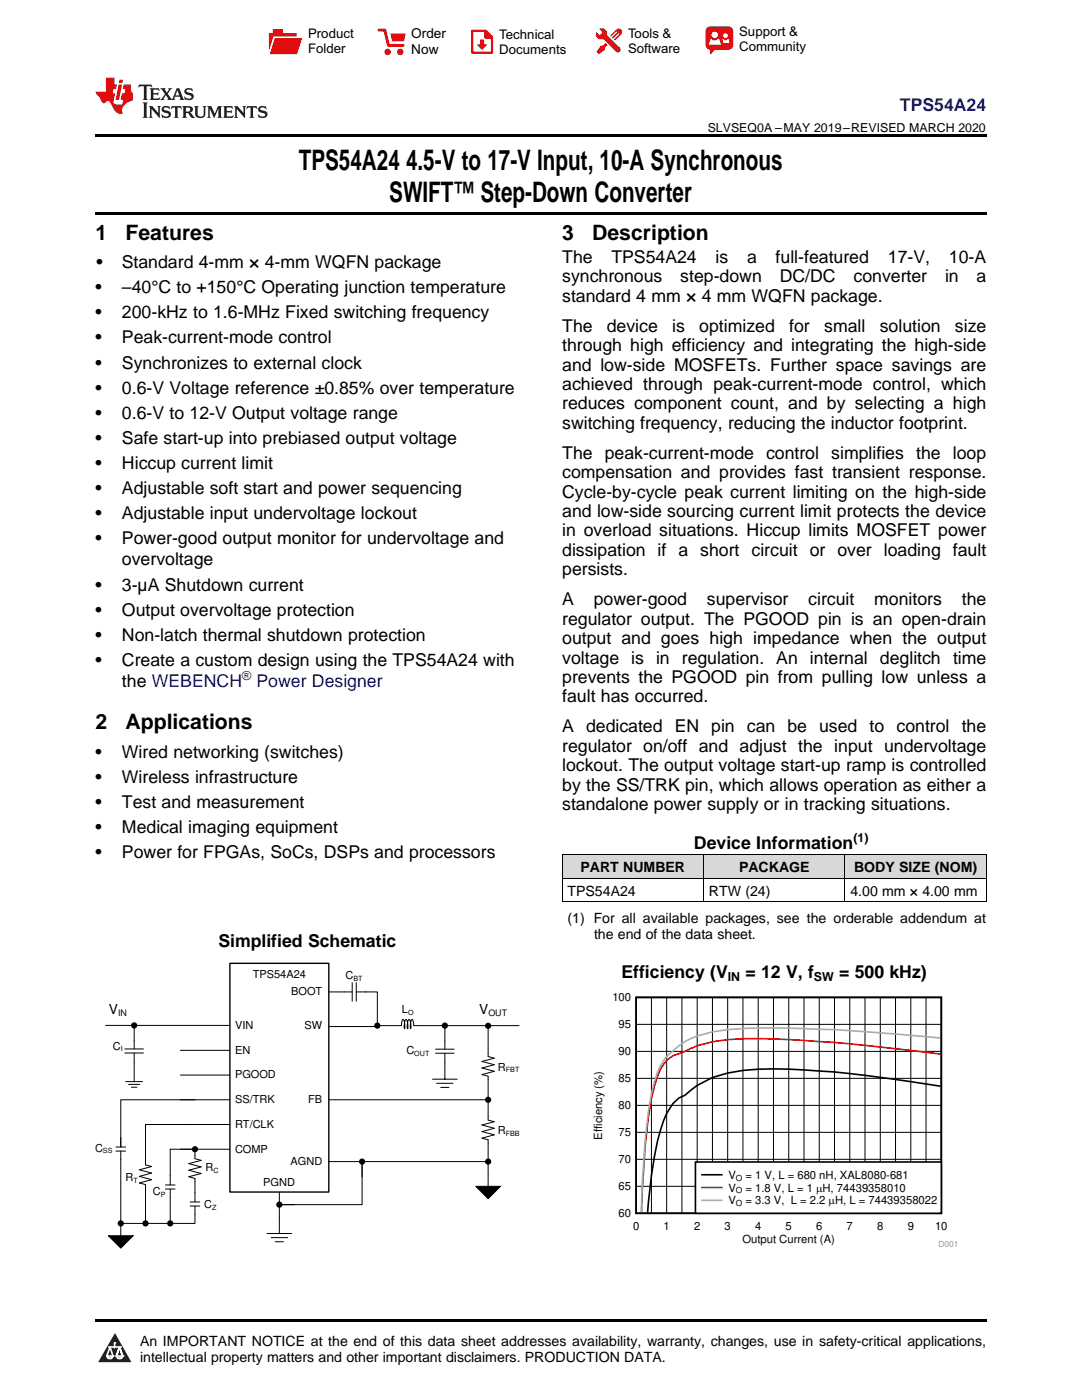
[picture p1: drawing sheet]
<svg xmlns="http://www.w3.org/2000/svg" width="216mm" height="279mm" viewBox="0 0 216 279" stroke-linecap="round" stroke-linejoin="round" font-family="sans-serif">
<defs><g id="words">
<g font-size="5.6">
<text x="59.6" y="33.9">TPS54A24</text>
<text x="81" y="33.9">4.5-V to 17-V Input, 10-A Synchronous</text>
<text x="77.7" y="40.3">SWIFT™ Step-Down Converter</text>
</g>
<g font-size="4.2">
<text x="19" y="47.8">1</text>
<text x="25" y="47.8">Features</text>
<text x="112.2" y="47.8">3</text>
<text x="118.2" y="47.8">Description</text>
<text x="19" y="145.6">2</text>
<text x="25" y="145.6">Applications</text>
</g>
<text font-size="3.5" fill="#00f" x="179.6" y="22.2">TPS54A24</text>
<g font-size="3.5">
<text x="19.2" y="53.5">•</text>
<text x="24.3" y="53.5">Standard 4-mm × 4-mm WQFN package</text>
<text x="112.2" y="52.5">The</text>
<text x="122" y="52.5">TPS54A24</text>
<text x="142.8" y="52.5">is</text>
<text x="149.1" y="52.5">a</text>
<text x="154.8" y="52.5">full-featured</text>
<text x="177.2" y="52.5">17-V,</text>
<text x="189.4" y="52.5">10-A</text>
<text x="19" y="58.5">•</text>
<text x="24.3" y="58.5">–40°C to +150°C Operating junction temperature</text>
<text x="112.2" y="56.3">synchronous</text>
<text x="135.7" y="56.3">step-down</text>
<text x="155.6" y="56.3">DC/DC</text>
<text x="170.3" y="56.3">converter</text>
<text x="188.6" y="56.3">in</text>
<text x="194.9" y="56.3">a</text>
<text x="19" y="63.5">•</text>
<text x="24.3" y="63.5">200-kHz to 1.6-MHz Fixed switching frequency</text>
<text x="112.2" y="60.2">standard 4 mm × 4 mm WQFN package.</text>
<text x="19" y="68.5">•</text>
<text x="24.3" y="68.5">Peak-current-mode control</text>
<text x="112.2" y="66.2">The</text>
<text x="112.2" y="70.1">through high efficiency and integrating the high-side</text>
<text x="121.1" y="66.2">device</text>
<text x="134.1" y="66.2">is</text>
<text x="139.5" y="66.2">optimized</text>
<text x="157.5" y="66.2">for</text>
<text x="164.5" y="66.2">small</text>
<text x="175.5" y="66.2">solution</text>
<text x="190.6" y="66.2">size</text>
<text x="19" y="73.6">•</text>
<text x="24.3" y="73.6">Synchronizes to external clock</text>
<text x="112.2" y="73.9">and low-side MOSFETs. Further space savings are</text>
<text x="112.2" y="77.8">achieved through peak-current-mode control, which</text>
<text x="19" y="78.6">•</text>
<text x="19" y="83.6">•</text>
<text x="24.3" y="78.6">0.6-V Voltage reference ±0.85% over temperature</text>
<text x="24.3" y="83.6">0.6-V to 12-V Output voltage range</text>
<text x="112.2" y="81.7">reduces component count, and by selecting a high</text>
<text x="19" y="88.6">•</text>
<text x="24.3" y="88.6">Safe start-up into prebiased output voltage</text>
<text x="112.2" y="85.6">switching frequency, reducing the inductor footprint.</text>
<text x="19" y="93.6">•</text>
<text x="24.3" y="93.6">Hiccup current limit</text>
<text x="112.2" y="91.5">The peak-current-mode control simplifies the loop</text>
<text x="112.2" y="95.4">compensation and provides fast transient response.</text>
<text x="19" y="98.6">•</text>
<text x="24.3" y="98.6">Adjustable soft start and power sequencing</text>
<text x="112.2" y="99.3">Cycle-by-cycle peak current limiting on the high-side</text>
<text x="19" y="103.6">•</text>
<text x="24.3" y="103.6">Adjustable input undervoltage lockout</text>
<text x="112.2" y="103.2">and low-side sourcing current limit protects the device</text>
<text x="112.2" y="107.1">in overload situations. Hiccup limits MOSFET power</text>
<text x="19" y="108.6">•</text>
<text x="24.3" y="108.6">Power-good output monitor for undervoltage and</text>
<text x="24.3" y="112.9">overvoltage</text>
<text x="112.2" y="110.9">dissipation if a short circuit or over loading fault</text>
<text x="19" y="117.9">•</text>
<text x="24.3" y="117.9">3-µA Shutdown current</text>
<text x="112.2" y="114.8">persists.</text>
<text x="19" y="122.9">•</text>
<text x="24.3" y="122.9">Output overvoltage protection</text>
<text x="112.2" y="120.8">A</text>
<text x="112.2" y="124.7">regulator output. The PGOOD pin is an open-drain</text>
<text x="118.5" y="120.8">power-good</text>
<text x="141.1" y="120.8">supervisor</text>
<text x="161.3" y="120.8">circuit</text>
<text x="174.4" y="120.8">monitors</text>
<text x="191.9" y="120.8">the</text>
<text x="19" y="127.9">•</text>
<text x="24.3" y="127.9">Non-latch thermal shutdown protection</text>
<text x="112.2" y="128.6">output and goes high impedance when the output</text>
<text x="19" y="132.9">•</text>
<text x="24.3" y="132.9">Create a custom design using the TPS54A24 with</text>
<text x="24.3" y="137.1">the WEBENCH</text>
<text x="112.2" y="132.4">voltage is in regulation. An internal deglitch time</text>
<text x="112.2" y="136.3">prevents the PGOOD pin from pulling low unless a</text>
<text x="112.2" y="140.2">fault has occurred.</text>
<text x="112.2" y="146.2">A dedicated EN pin can be used to control the</text>
<text x="19" y="151.3">•</text>
<text x="24.3" y="151.3">Wired networking (switches)</text>
<text x="112.2" y="150">regulator on/off and adjust the input undervoltage</text>
<text x="112.2" y="153.9">lockout. The output voltage start-up ramp is controlled</text>
<text x="19" y="156.3">•</text>
<text x="19" y="161.3">•</text>
<text x="24.3" y="156.3">Wireless infrastructure</text>
<text x="24.3" y="161.3">Test and measurement</text>
<text x="112.2" y="157.8">by the SS/TRK pin, which allows operation as either a</text>
<text x="112.2" y="161.7">standalone power supply or in tracking situations.</text>
<text x="19" y="166.3">•</text>
<text x="24.3" y="166.3">Medical imaging equipment</text>
<text x="19" y="171.3">•</text>
<text x="24.3" y="171.3">Power for FPGAs, SoCs, DSPs and processors</text>
<text x="138.5" y="169.4">Device Information</text>
<text x="43.6" y="189.1">Simplified Schematic</text>
<text x="124" y="195.2">Efficiency (V</text>
<text x="148.8" y="195.2">= 12 V, f</text>
<text x="167.4" y="195.2">= 500 kHz)</text>
</g>
<text font-size="3.5" fill="#0000c8" x="51.2" y="137.1">Power Designer</text>
<g font-size="2.8">
<text x="113.2" y="178.7">TPS54A24</text>
<text x="115.8" y="174.1">PART NUMBER</text>
<text x="141.5" y="178.7">RTW (24)</text>
<text x="147.5" y="174.1">PACKAGE</text>
<text x="169.7" y="178.7">4.00 mm × 4.00 mm</text>
<text x="170.4" y="174.1">BODY SIZE (NOM)</text>
<text x="113.2" y="184.2">(1) For all available packages, see the orderable addendum at</text>
<text x="118.5" y="187.4">the end of the data sheet.</text>
<text x="27.9" y="268.6">An IMPORTANT NOTICE at the end of this data sheet addresses availability, warranty, changes, use in safety-critical applications,</text>
<text x="27.9" y="271.8">intellectual property matters and other important disclaimers. PRODUCTION DATA.</text>
</g>
<g font-size="2.7">
<text x="82.1" y="7.7">Order</text>
<text x="82.1" y="10.7">Now</text>
<text x="21.7" y="202.4">V</text>
<text x="95.6" y="202.4">V</text>
</g>
<g font-size="2.6">
<text x="61.5" y="7.6">Product</text>
<text x="61.5" y="10.6">Folder</text>
<text x="99.6" y="7.8">Technical</text>
<text x="99.6" y="10.8">Documents</text>
<text x="125.3" y="7.6">Tools &amp;</text>
<text x="125.3" y="10.6">Software</text>
<text x="147.5" y="7.2">Support &amp;</text>
<text x="147.5" y="10.2">Community</text>
</g>
<g font-size="2.5">
<text x="141.2" y="26.3">SLVSEQ0A –MAY 2019–REVISED MARCH 2020</text>
<text x="170.3" y="168">(1)</text>
<text x="145.2" y="195.9">IN</text>
<text x="162.4" y="195.9">SW</text>
</g>
<text font-size="2.5" fill="#0000c8" x="48.3" y="135.7">®</text>
<g font-size="2.2">
<text x="50.4" y="195.1">TPS54A24</text>
<text x="68.9" y="195.4">C</text>
<text x="58.1" y="198.6">BOOT</text>
<text x="80.2" y="202.2">L</text>
<text x="122.2" y="199.8">100</text>
<text x="22.5" y="209.5">C</text>
<text x="46.9" y="205.3">VIN</text>
<text x="60.8" y="205.3">SW</text>
<text x="123.4" y="205.2">95</text>
<text x="46.9" y="210.3">EN</text>
<text x="46.9" y="215.2">PGOOD</text>
<text x="81.1" y="210.4">C</text>
<text x="99.4" y="213.7">R</text>
<text x="123.4" y="215.9">85</text>
<text x="123.4" y="210.6">90</text>
<text x="46.9" y="220.1">SS/TRK</text>
<text x="61.5" y="220.1">FB</text>
<text x="123.4" y="221.3">80</text>
<text x="46.9" y="225.1">RT/CLK</text>
<text x="99.3" y="226.3">R</text>
<text x="120.2" y="227.4" transform="rotate(-90 120.2 227.4)">Efficiency (%)</text>
<text x="123.4" y="226.7">75</text>
<text x="19" y="229.8">C</text>
<text x="41" y="233.7">R</text>
<text x="46.9" y="230">COMP</text>
<text x="58" y="232.5">AGND</text>
<text x="123.4" y="232.1">70</text>
<text x="25" y="235.7">R</text>
<text x="30.5" y="238.6">C</text>
<text x="52.5" y="236.6">PGND</text>
<text x="123.4" y="237.5">65</text>
<text x="145.3" y="235.2">V</text>
<text x="145.3" y="237.8">V</text>
<text x="148.8" y="235.2">= 1 V, L = 680 nH, XAL8080-681</text>
<text x="148.8" y="237.8">= 1.8 V, L = 1 P</text>
<text x="164.1" y="237.8">H, 74439358010</text>
<text x="40.7" y="241.1">C</text>
<text x="123.4" y="242.9">60</text>
<text x="126.3" y="245.4">0</text>
<text x="132.4" y="245.4">1</text>
<text x="138.5" y="245.4">2</text>
<text x="144.6" y="245.4">3</text>
<text x="145.3" y="240.3">V</text>
<text x="148.8" y="240.3">= 3.3 V, L = 2.2 P</text>
<text x="150.7" y="245.4">4</text>
<text x="156.8" y="245.4">5</text>
<text x="162.9" y="245.4">6</text>
<text x="166.6" y="240.3">H, L = 74439358022</text>
<text x="168.9" y="245.4">7</text>
<text x="175" y="245.4">8</text>
<text x="181.1" y="245.4">9</text>
<text x="186.6" y="245.4">10</text>
<text x="148.1" y="248">Output Current (A)</text>
</g>
<g font-size="1.8">
<text x="23.5" y="202.8">IN</text>
<text x="97.4" y="202.8">OUT</text>
</g>
<g font-size="1.7">
<text x="146.8" y="235.6">O</text>
<text x="146.8" y="238.2">O</text>
<text x="146.8" y="240.7">O</text>
</g>
<text font-size="1.7" fill="#999" x="187.3" y="248.9">D001</text>
<g font-size="1.4">
<text x="70.5" y="195.7">BT</text>
<text x="81.4" y="202.5">O</text>
<text x="24.1" y="209.8">I</text>
<text x="82.7" y="210.7">OUT</text>
<text x="100.9" y="214">FBT</text>
<text x="100.9" y="226.6">FBB</text>
<text x="20.5" y="230.1">SS</text>
<text x="26.6" y="236">T</text>
<text x="32.1" y="238.9">P</text>
<text x="42.6" y="234">C</text>
<text x="42.3" y="241.4">Z</text>
</g>
</g></defs>
<g fill="#d8d8d8">
<path d="M112.2 170.7h28.2v4.6h-28.2z"/>
<path d="M140.4 170.7h28.2v4.6h-28.2z"/>
<path d="M168.6 170.7h28.2v4.6h-28.2z"/>
</g>
<path d="M22.9 266l3.3 5.9h-6.6z" fill-rule="evenodd" fill="#231f20"/>
<path d="M21.3 270.6h1.2l-.3 .5h-.3a.53 .53 0 0 1-.6-.5z" fill-rule="evenodd" fill="#fff"/>
<path d="M21.3 270.6h1.2l-.3 .5h-.3a.53 .53 0 0 1-.6-.5z" fill="none" stroke="#231f20" stroke-width=".33"/>
<path d="M21.3 270.6l1.2 .1-.3 .4h-.5z" fill="none" stroke="#fff" stroke-width=".33"/>
<path d="M22.9 268.9h.1" fill="none" stroke="#fff" stroke-width=".33"/>
<path d="M22.9 268v.9z" fill="#fff"/>
<path d="M22.9 268v.9z" fill="none" stroke="#fff" stroke-width=".33"/>
<circle cx="22.9" cy="268" r=".16" fill="#fff"/>
<path d="M21.8 268.8h.1" fill="none" stroke="#fff" stroke-width=".33"/>
<path d="M21.8 268.8h2.2z" fill="#fff"/>
<path d="M21.8 268.8h2.2z" fill="none" stroke="#fff" stroke-width=".33"/>
<circle cx="24" cy="268.8" r=".16" fill="#fff"/>
<path d="M23.2 270.6h.1" fill="none" stroke="#fff" stroke-width=".33"/>
<path d="M23.8 268.8l-.6 1.8z" fill-rule="evenodd" fill="#fff"/>
<path d="M23.8 268.8l-.6 1.8z" fill="none" stroke="#fff" stroke-width=".33"/>
<path d="M23.8 268.8l.7 1.8z" fill-rule="evenodd" fill="#fff"/>
<path d="M23.8 268.8l.7 1.8z" fill="none" stroke="#fff" stroke-width=".33"/>
<path d="M24.4 270.6h.1" fill="none" stroke="#fff" stroke-width=".33"/>
<circle cx="21.3" cy="270.6" r=".16" fill="#fff"/>
<path d="M22 268.8l-.7 1.8z" fill="#fff"/>
<path d="M22 268.8l-.7 1.8z" fill="none" stroke="#fff" stroke-width=".33"/>
<path d="M22 268.8l.5 1.8z" fill="#fff"/>
<path d="M22 268.8l.5 1.8z" fill="none" stroke="#fff" stroke-width=".33"/>
<circle cx="22.5" cy="270.6" r=".16" fill="#fff"/>
<path d="M23.3 270.6h1.2a.63 .63 0 0 1-.6 .5 .63 .63 0 0 1-.6-.5z" fill-rule="evenodd" fill="#fff"/>
<path d="M23.3 270.6h1.2a.63 .63 0 0 1-.6 .5 .63 .63 0 0 1-.6-.5z" fill="none" stroke="#231f20" stroke-width=".33"/>
<path d="M23.3 270.6h1.2l-.4 .5h-.5z" fill="none" stroke="#fff" stroke-width=".33"/>
<path d="M23.2 270.6h.1" fill="none" stroke="#fff" stroke-width=".33"/>
<circle cx="24.5" cy="270.6" r=".16" fill="#fff"/>
<path d="M19 263.2h177.8v.5h-177.8z" fill="#000"/>
<g fill="none" stroke="#000" stroke-width=".2">
<path d="M65.6 198h4.7M70.3 196.1v3.7M71.1 198h1.9M71.1 196.1v3.7M72.9 198h2.4v6.9h-9.6M21.1 204.6h24.7M24.9 209.3h3.7M24.9 210.2h3.7M25.1 215.9h3.3M25.7 216.4h2.2M26.2 217h1.1M26.8 204.6v4.7"/>
<path d="M26.8 210.2v5.7M36 219.5h9.9M36 209.6h9.9M36 214.6h9.9M38.9 219.5h-14.8v9.4M65.6 219.5h31.8M75.3 204.7h4.8l.1-.9 .2-.3a2.39 2.39 0 0 1 .3 1.8l-.1-.3a1.89 1.89 0 0 1 .4-1.5 2.36 2.36 0 0 1 .3 1.8l-.1-.3a1.88 1.88 0 0 1 .4-1.5 2.39 2.39 0 0 1 .3 1.8v-.3a1.89 1.89 0 0 1 .3-1.5l.3 .3v.9h21.1M86.3 215.4h4.9M86.9 209.4h3.7M86.9 210.2h3.7M87.1 216.2h3.3M87.9 217h1.7"/>
<path d="M88.8 204.7v4.7M88.8 210.2v5.2M97.4 204.7v6.2l1.2 .3-2.4 .6 2.4 .7-2.4 .6 2.4 .7-2.4 .7 1.2 .3v8.7l1.2 .4-2.4 .6 2.4 .7-2.4 .6 2.4 .7-2.4 .6 1.2 .4v9.3M23.1 229.7h2M23.1 228.9h2M24.1 227v1.9M24.1 229.7v16.9M33 237.3h1.9M33 236.5h1.9M34 237.3v6.9M36 224.4h9.9M37.9 239.9h2"/>
<path d="M38.9 224.4h-9.9v8.1l1.3 .3-2.5 .7 2.5 .6-2.5 .7 2.5 .6-2.5 .7 1.2 .3v7.8M38.9 229.4v1.8l1.2 .4-2.4 .6 2.4 .7-2.4 .6 2.4 .7-2.4 .6 1.2 .4v4.7M45.9 229.4h-11.9v7.1M55.7 237.9v8.3M65.6 231.8h31.8M72.2 231.8v8.6h-16.4M72.2 231.8v3.1M94.9 236.8h5l-2.5 2.4zM21.6 246.6h5l-2.5 2.5zM37.9 240.7h2M38.9 240.7v3.5h-14.8M53.3 246.2h4.9"/>
<path d="M54.1 247h3.3M54.9 247.8h1.7M55.7 240.4h3.1"/>
</g>
<g fill="#000">
<path d="M94.9 236.8h5l-2.5 2.4zM21.6 246.6h5l-2.5 2.5z"/>
<circle cx="26.8" cy="204.6" r=".62"/>
<circle cx="75.3" cy="204.7" r=".62"/>
<circle cx="88.8" cy="204.7" r=".62"/>
<circle cx="97.4" cy="219.5" r=".62"/>
<circle cx="97.4" cy="204.7" r=".62"/>
<circle cx="38.9" cy="229.4" r=".62"/>
<circle cx="72.3" cy="231.8" r=".62"/>
<circle cx="97.4" cy="231.8" r=".62"/>
<circle cx="24.1" cy="244.2" r=".62"/>
<circle cx="29" cy="244.2" r=".62"/>
<circle cx="34" cy="244.2" r=".62"/>
<circle cx="55.7" cy="240.4" r=".62"/>
</g>
<path d="M45.9 192.3h19.7v45.6h-19.7z" fill="none" stroke="#000" stroke-width=".27"/>
<path d="M118 198.1h73v50.9h-73z" fill-rule="evenodd" fill="#fff"/>
<path d="M126.9 199h60.9v43.1h-60.9zM187.7 216.8a232.9 232.9 0 0 0-33.4-3.5 34.8 34.8 0 0 0-12.1 1.7l-3.1 1.6-2.4 2-1.2 .5a11.9 11.9 0 0 0-3.7 6.4 80.2 80.2 0 0 0-2.6 16.5" fill="none" stroke="#000" stroke-width=".32"/>
<g fill="none" stroke="#000" stroke-width=".2">
<path d="M130 199.1v43M133 199.1v43M136.1 199.1v43M139.1 199.1v43M142.2 199.1v43M145.2 199.1v43M148.2 199.1v43M151.3 199.1v43M154.3 199.1v43M157.4 199.1v43M160.4 199.1v43M163.5 199.1v43"/>
<path d="M166.5 199.1v43M169.6 199.1v43M172.6 199.1v43M175.6 199.1v43M178.7 199.1v43M181.7 199.1v43M184.8 199.1v43M126.9 215.2h60.9M126.9 209.8h60.9M126.9 204.4h60.9M126.9 236.8h60.9M126.9 231.4h60.9"/>
<path d="M126.9 226h60.9M126.9 220.6h60.9"/>
</g>
<path d="M187.7 210.4a333.1 333.1 0 0 0-36.4-3.1 37.9 37.9 0 0 0-12.2 1.4l-3.6 1.6a5.4 5.4 0 0 0-3.7 3.1 31.8 31.8 0 0 0-2.4 9.5l-.6 5.6-.8 13.5" fill="none" stroke="#f00" stroke-width=".32"/>
<path d="M187.7 207.2a321.5 321.5 0 0 0-39.5-1.9 26.3 26.3 0 0 0-11.5 2.6 21.1 21.1 0 0 0-4.3 3.7 17.5 17.5 0 0 0-2.4 6.7 144 144 0 0 0-2 23.7" fill="none" stroke="#aaa" stroke-width=".32"/>
<path d="M138.8 231.9h49v10.2h-49z" fill-rule="evenodd" fill="#fff"/>
<path d="M138.8 231.9h49v10.2h-49zM140.1 234.4h3.9" fill="none" stroke="#000" stroke-width=".32"/>
<path d="M140.1 237h3.9" fill="none" stroke="#f00" stroke-width=".32"/>
<path d="M140.1 239.6h3.9" fill="none" stroke="#aaa" stroke-width=".32"/>
<path d="M112.2 179.9h84.6M112.2 175.3h84.6M112.2 170.6h84.6M112.2 170.6v9.4M140.4 170.6v9.4M168.6 170.6v9.4M196.8 170.6v9.4" fill="none" stroke="#000" stroke-width=".2"/>
<path d="M19 26.8h177.8v.6h-177.8zM19 42.3h177.8v.5h-177.8zM112.2 180h.1zM168.5 180h.1zM196.7 180h.1z" fill="#000"/>
<path d="M27.7 16.9l-.1 .6 .6-.3h.5v.2v2.2l-.2 .4h1l-.2-.4v-2.2v-.2h.5l.6 .3-.2-.6zM29.9 17.6l.2 .4v1.6l-.2 .4h1.9l.1-.6a1.09 1.09 0 0 1-1.3 .1v-.6h.6l.4 .2v-.7l-.2 .2h-.8v-.6l.2-.1a1.01 1.01 0 0 1 1 .3l-.1-.6zM32 17.6l.9 1.2-1 1.2h.9l-.2-.3 .5-.7 .5 .7-.3 .3h1.7l-.2-.3 .1-.4h1l.1 .4-.2 .3h1l-.3-.4-.7-2h-.5l-1 2.2-.8-1.1 .9-1.1h-.9l.2 .2-.4 .7-.4-.7 .2-.2zM35.4 18l.4 1h-.8zM37 17.7a.66 .66 0 0 0-.2 .8 .66 .66 0 0 0 .6 .4l.7 .2 .1 .2a.8 .8 0 0 1-.7 .4 .8 .8 0 0 1-.7-.5l.1 .8 .2-.2a.94 .94 0 0 0 1.1 .1 .94 .94 0 0 0 .4-.9 1.48 1.48 0 0 0-1.3-.6v-.4a1.1 1.1 0 0 1 1.2 .2l-.2-.6-.2 .1-.5-.1zM28.5 20.4l.2 .4v2.3l-.2 .4h1l-.2-.4v-2.3l.2-.4zM29.7 21.2l.2 .4v1.5l-.2 .4h.8l-.3-.4 .1-1.3 1.6 1.8v-2l.2-.4h-.7l.2 .2v1.1l-1.2-1.3zM32.5 21.3a.66 .66 0 0 0-.2 .8 .66 .66 0 0 0 .6 .4l.6 .2 .2 .2a.8 .8 0 0 1-.8 .4 .8 .8 0 0 1-.7-.5l.2 .7 .2-.1a.94 .94 0 0 0 1 .1 .94 .94 0 0 0 .5-1 1.47 1.47 0 0 0-1.3-.6l-.1-.3a1.1 1.1 0 0 1 1.3 .2l-.2-.6-.2 .1-.5-.2zM34.3 21.2l-.2 .6a.64 .64 0 0 1 .8-.3v1.6l-.2 .4h1l-.3-.4 .1-1.6a.66 .66 0 0 1 .8 .3l-.2-.6zM36.3 21.2l.3 .4v1.5l-.3 .4h1l-.2-.2v-.7h.5l.1 .1a.8 .8 0 0 0 1.2 .7l-1-1a.62 .62 0 0 0 .6-.5 .62 .62 0 0 0-.6-.7zM37.1 21.5h.1a.48 .48 0 0 1 .6 0 .48 .48 0 0 1 .1 .6l-.2 .1-.6 .1zM38.7 21.2l.2 .2a2.29 2.29 0 0 0 .4 2 1.05 1.05 0 0 0 1.7-.7v-1.3l.2-.2h-.8l.2 .4v1.1a.61 .61 0 0 1-.6 .6 .61 .61 0 0 1-.6-.6v-1.1l.3-.4zM41.3 21.2l.3 .4v1.5l-.3 .4h.8l-.2-.4v-1.4l.8 1.9 .9-1.9v1.4l-.2 .4h.9l-.2-.4v-1.5l.2-.4h-.8l-.7 1.5-.6-1.5zM44.5 21.2l.2 .4v1.5l-.2 .4h1.9l.2-.6a1.1 1.1 0 0 1-1.4 .2v-.7h.6l.4 .2v-.6l-.2 .1-.8 .1v-.6l.2-.1a1.02 1.02 0 0 1 1.1 .2l-.2-.5zM46.7 21.2l.2 .4v1.5l-.2 .4h.8l-.3-.4 .1-1.3 1.6 1.8v-2l.2-.4h-.7l.2 .2v1.1l-1.2-1.3zM49.3 21.2l-.1 .6a.64 .64 0 0 1 .8-.3v1.6l-.3 .4h1l-.2-.4v-1.6a.66 .66 0 0 1 .8 .3l-.1-.6zM51.7 21.3a.66 .66 0 0 0-.2 .7 .66 .66 0 0 0 .7 .5l.6 .2 .1 .2a.8 .8 0 0 1-.7 .4 .8 .8 0 0 1-.7-.5l.1 .7 .2-.1a.94 .94 0 0 0 1.1 .1 .94 .94 0 0 0 .4-1 1.48 1.48 0 0 0-1.2-.6l-.1-.3a1.1 1.1 0 0 1 1.2 .2l-.2-.6-.1 .1-.6-.2z" fill="#231f20"/>
<path d="M21.1 15.5v2.8h-2v.4l.9 .9a.96 .96 0 0 0 1 1 .59 .59 0 0 1 .5-.4 .59 .59 0 0 1 .5 .3l.4 .8a1.61 1.61 0 0 0 2.1 1.3 1.63 1.63 0 0 1 1.1-2.2l.9-.3v-1.5a1.6 1.6 0 0 1-.4-1.7h-1.4l-.2 .9h.5l-.2 .8h-.5l-.2 1v.3h.5l-.2 .9h-.7a.74 .74 0 0 1-1-.6l.3-1.6h-.5l.2-.8h.5l.1-.9h-.4v-1.4zM23.7 16.9l-.7 3h.8l.6-3zM23.8 15.9l-.1 .7h.7l.2-.7z" fill="#ee1d23"/>
<g fill="#d60000">
<path d="M54.4 5.8h2v.8h2.8v4.2h-5.5v-4.2h.7z" fill-rule="evenodd"/>
<path d="M54.7 7.5h5.6l-1 3.3h-5.6z" fill-rule="evenodd"/>
</g>
<path d="M54.6 7.4h5.8l-.1 .1h-5.5l-1.1 3.3z" fill-rule="evenodd" fill="#fff"/>
<path d="M54.6 7.4h5.8l-.1 .1h-5.5l-1.1 3.3z" fill="none" stroke="#fff" stroke-width=".2"/>
<path d="M75.6 6h1.2l.7 3.1h3" fill="none" stroke="#d60000" stroke-width=".56"/>
<g fill="#d60000">
<path d="M77.9 6.7h3.1l-.4 1.5h-2.3z" fill-rule="evenodd"/>
<circle cx="77.3" cy="10.4" r=".64"/>
<circle cx="79.9" cy="10.4" r=".64"/>
</g>
<path d="M94.2 6.2h2.7l1.3 1.2v3.1h-4z" fill="none" stroke="#d60000" stroke-width=".44"/>
<g fill="#d60000">
<path d="M95.8 7.9h.8v1h.6l-1 1.1-1-1v-.1h.6z" fill-rule="evenodd"/>
<path d="M96.6 6.2h.3l1.3 1.2v.4h-1.3l-.3-.4z" fill-rule="evenodd"/>
<path d="M119.6 5.7h.9l.6 .6 .1 .7 2.5 2.5-.8 .8-2.3-2.3-1.1-.2-.6-.6v-.8l.7 .6 .5-.4v-.2l-.4-.5z" fill-rule="evenodd"/>
<path d="M119.9 9.1h.4l.5-.5 .4 .4-.5 .5v.4l-1.2 .9-.5-.5z" fill-rule="evenodd"/>
<path d="M123 5.9a.67 .67 0 0 1 .9 0 .67 .67 0 0 1 0 .9z" fill-rule="evenodd"/>
<path d="M123 5.9l.9 .9-1.2 1.2h-.2l.1-.2 .9-.9 .1-.2h-.3l-.9 1h-.2v-.2l.9-1 .1-.2h-.3l-.9 1h-.2v-.2z" fill-rule="evenodd"/>
<circle cx="123.3" cy="9.9" r=".54"/>
</g>
<path d="M121.1 6.3l-.1 .7" fill="none" stroke="#d60000" stroke-width=".2"/>
<g fill="#d60000">
<path d="M141.1 5.5l.6-.2h3.6a.95 .95 0 0 1 1 .9v2.8a.95 .95 0 0 1-1 .9h-3.6a.95 .95 0 0 1-.9-.9v-2.8z" fill-rule="evenodd"/>
<path d="M141.7 9.9h.9l-.7 .9h-.2z" fill-rule="evenodd"/>
</g>
<g fill="#fff">
<path d="M144.3 8.6h1.3z"/>
<path d="M141.8 7.8h.3l.1 .2h.8l.2-.2h.3l.4 1.1h-2.5z" fill-rule="evenodd"/>
<path d="M144.2 7.8h.2l.2 .2h.4l.2-.2h.2l.2 .8h-1.3z" fill-rule="evenodd"/>
<circle cx="142.6" cy="6.9" r=".65"/>
<circle cx="144.8" cy="7.1" r=".48"/>
</g>
<use href="#words"/>
</svg>
